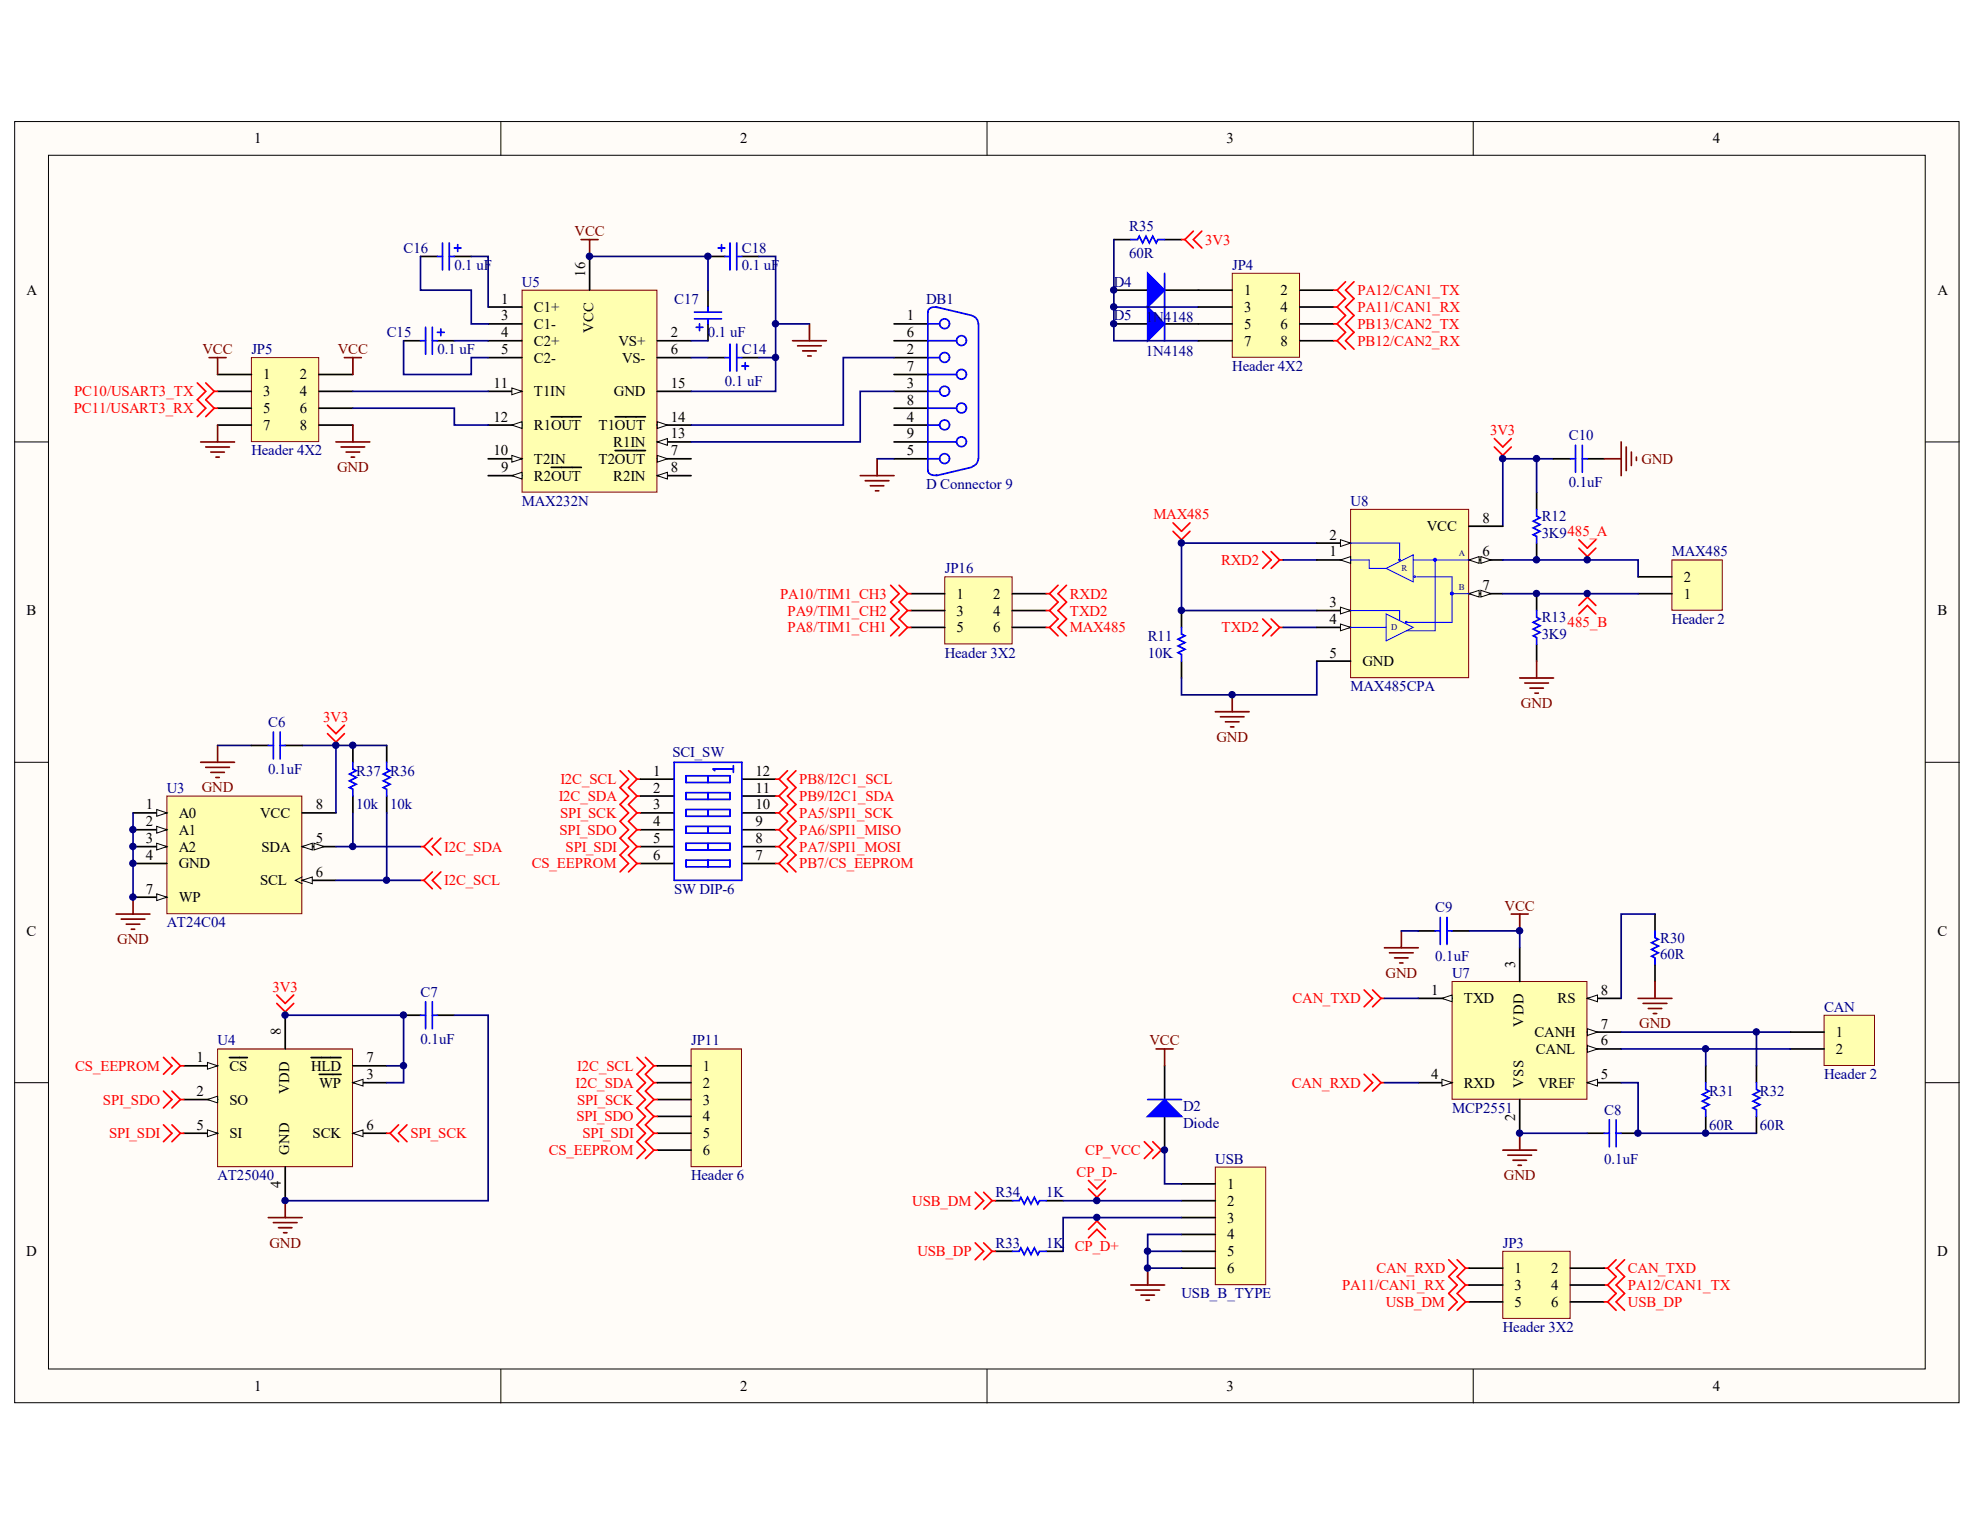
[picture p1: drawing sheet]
<svg xmlns="http://www.w3.org/2000/svg" width="279mm" height="216mm" viewBox="0 0 279 216" stroke-linecap="round" stroke-linejoin="round" font-family="sans-serif">
<defs><g id="words">
<g font-size="2.1">
<text x="35.8" y="20.2">1</text>
<text x="104.4" y="20.2">2</text>
<text x="173" y="20.2">3</text>
<text x="241.6" y="20.2">4</text>
<text x="3.7" y="41.6">A</text>
<text x="82.5" y="39" transform="rotate(-90 82.5 39)">16</text>
<text x="175.5" y="41.6">1</text>
<text x="180.7" y="41.6">2</text>
<text x="273.3" y="41.6">A</text>
<text x="70.7" y="42.8">1</text>
<text x="70.7" y="45.2">3</text>
<text x="70.7" y="47.6">4</text>
<text x="75.3" y="44">C1+</text>
<text x="75.3" y="46.4">C1-</text>
<text x="83.7" y="47" transform="rotate(-90 83.7 47)">VCC</text>
<text x="94.6" y="47.6">2</text>
<text x="127.9" y="45.2">1</text>
<text x="127.9" y="47.6">6</text>
<text x="175.5" y="44">3</text>
<text x="175.5" y="46.4">5</text>
<text x="180.7" y="44">4</text>
<text x="180.7" y="46.4">6</text>
<text x="37.1" y="53.5">1</text>
<text x="42.3" y="53.5">2</text>
<text x="70.7" y="50">5</text>
<text x="75.3" y="48.8">C2+</text>
<text x="75.3" y="51.2">C2-</text>
<text x="87.3" y="48.8">VS+</text>
<text x="87.8" y="51.2">VS-</text>
<text x="94.6" y="50">6</text>
<text x="127.9" y="50">2</text>
<text x="127.9" y="52.4">7</text>
<text x="175.5" y="48.8">7</text>
<text x="180.7" y="48.8">8</text>
<text x="37.1" y="55.9">3</text>
<text x="37.1" y="58.3">5</text>
<text x="42.3" y="55.9">4</text>
<text x="42.3" y="58.3">6</text>
<text x="69.6" y="54.7">11</text>
<text x="69.6" y="59.5">12</text>
<text x="75.3" y="55.9">T1IN</text>
<text x="86.6" y="55.9">GND</text>
<text x="94.6" y="59.5">14</text>
<text x="94.6" y="54.7">15</text>
<text x="127.9" y="54.7">3</text>
<text x="127.9" y="59.5">4</text>
<text x="127.9" y="57.1">8</text>
<text x="37.1" y="60.7">7</text>
<text x="42.3" y="60.7">8</text>
<text x="69.6" y="64.3">10</text>
<text x="75.3" y="65.4">T2IN</text>
<text x="75.3" y="60.7">R1OUT</text>
<text x="84.4" y="65.4">T2OUT</text>
<text x="84.4" y="60.7">T1OUT</text>
<text x="86.5" y="63.1">R1IN</text>
<text x="94.6" y="64.3">7</text>
<text x="94.6" y="61.9">13</text>
<text x="127.9" y="64.3">5</text>
<text x="127.9" y="61.9">9</text>
<text x="70.7" y="66.6">9</text>
<text x="75.3" y="67.8">R2OUT</text>
<text x="86.5" y="67.8">R2IN</text>
<text x="94.6" y="66.6">8</text>
<text x="187.6" y="76.1">2</text>
<text x="201.3" y="75">VCC</text>
<text x="209.1" y="73.8">8</text>
<text x="187.6" y="78.5">1</text>
<text x="209.1" y="78.5">6</text>
<text x="209.1" y="83.3">7</text>
<text x="237.5" y="82.1">2</text>
<text x="3.8" y="86.8">B</text>
<text x="135" y="84.5">1</text>
<text x="135" y="86.9">3</text>
<text x="135" y="89.2">5</text>
<text x="140.1" y="84.5">2</text>
<text x="140.1" y="86.9">4</text>
<text x="140.1" y="89.2">6</text>
<text x="187.6" y="85.7">3</text>
<text x="187.6" y="88">4</text>
<text x="237.5" y="84.5">1</text>
<text x="273.3" y="86.8">B</text>
<text x="187.6" y="92.8">5</text>
<text x="192.2" y="94">GND</text>
<text x="92.2" y="109.5">1</text>
<text x="92.2" y="111.8">2</text>
<text x="106.6" y="109.5">12</text>
<text x="106.6" y="111.8">11</text>
<text x="20.6" y="114.2">1</text>
<text x="20.6" y="116.6">2</text>
<text x="20.6" y="119">3</text>
<text x="25.2" y="115.4">A0</text>
<text x="25.2" y="117.8">A1</text>
<text x="36.7" y="115.4">VCC</text>
<text x="44.5" y="119">5</text>
<text x="44.5" y="114.2">8</text>
<text x="92.2" y="114.2">3</text>
<text x="92.2" y="116.6">4</text>
<text x="92.2" y="119">5</text>
<text x="106.6" y="114.2">10</text>
<text x="106.6" y="116.6">9</text>
<text x="106.6" y="119">8</text>
<text x="20.6" y="121.4">4</text>
<text x="25.2" y="120.2">A2</text>
<text x="25.2" y="122.5">GND</text>
<text x="36.7" y="124.9">SCL</text>
<text x="36.9" y="120.2">SDA</text>
<text x="44.5" y="123.7">6</text>
<text x="92.2" y="121.4">6</text>
<text x="106.6" y="121.4">7</text>
<text x="20.6" y="126.1">7</text>
<text x="25.2" y="127.3">WP</text>
<text x="3.8" y="132">C</text>
<text x="213.8" y="136.6" transform="rotate(-90 213.8 136.6)">3</text>
<text x="273.3" y="132">C</text>
<text x="201.9" y="140.4">1</text>
<text x="206.5" y="141.6">TXD</text>
<text x="219.7" y="141.6">RS</text>
<text x="225.8" y="140.4">8</text>
<text x="27.7" y="149.9">1</text>
<text x="39.6" y="146.1" transform="rotate(-90 39.6 146.1)">8</text>
<text x="51.7" y="149.9">7</text>
<text x="215" y="144.9" transform="rotate(-90 215 144.9)">VDD</text>
<text x="216.5" y="146.3">CANH</text>
<text x="216.7" y="148.7">CANL</text>
<text x="225.8" y="147.5">6</text>
<text x="225.8" y="145.2">7</text>
<text x="259" y="146.3">1</text>
<text x="259" y="148.7">2</text>
<text x="27.7" y="154.7">2</text>
<text x="32.4" y="151.1">CS</text>
<text x="32.4" y="155.9">SO</text>
<text x="40.8" y="154.4" transform="rotate(-90 40.8 154.4)">VDD</text>
<text x="43.9" y="151.1">HLD</text>
<text x="45" y="153.5">WP</text>
<text x="51.7" y="152.3">3</text>
<text x="99.2" y="151.1">1</text>
<text x="99.2" y="153.5">2</text>
<text x="99.2" y="155.9">3</text>
<text x="201.9" y="152.3">4</text>
<text x="206.5" y="153.5">RXD</text>
<text x="215" y="153.5" transform="rotate(-90 215 153.5)">VSS</text>
<text x="217" y="153.5">VREF</text>
<text x="225.8" y="152.3">5</text>
<text x="27.7" y="159.4">5</text>
<text x="32.4" y="160.6">SI</text>
<text x="44.1" y="160.6">SCK</text>
<text x="51.7" y="159.4">6</text>
<text x="99.2" y="158.2">4</text>
<text x="99.2" y="160.6">5</text>
<text x="213.8" y="158.2" transform="rotate(-90 213.8 158.2)">2</text>
<text x="39.6" y="167.7" transform="rotate(-90 39.6 167.7)">4</text>
<text x="40.8" y="163" transform="rotate(-90 40.8 163)">GND</text>
<text x="99.2" y="163">6</text>
<text x="173.1" y="167.8">1</text>
<text x="173.1" y="170.1">2</text>
<text x="173.1" y="172.5">3</text>
<text x="3.7" y="177.2">D</text>
<text x="173.1" y="174.9">4</text>
<text x="173.1" y="177.3">5</text>
<text x="173.1" y="179.7">6</text>
<text x="213.7" y="179.7">1</text>
<text x="218.8" y="179.7">2</text>
<text x="273.3" y="177.2">D</text>
<text x="213.7" y="182">3</text>
<text x="213.7" y="184.4">5</text>
<text x="218.8" y="182">4</text>
<text x="218.8" y="184.4">6</text>
<text x="35.8" y="196.3">1</text>
<text x="104.4" y="196.3">2</text>
<text x="173" y="196.3">3</text>
<text x="241.6" y="196.3">4</text>
</g>
<g font-size="2.1" fill="#000080">
<text x="56.9" y="35.7">C16</text>
<text x="104.7" y="35.7">C18</text>
<text x="159.3" y="32.6">R35</text>
<text x="64.1" y="38.1">0.1 uF</text>
<text x="73.6" y="40.5">U5</text>
<text x="104.7" y="38.1">0.1 uF</text>
<text x="157.1" y="40.5">D4</text>
<text x="159.3" y="36.4">60R</text>
<text x="173.8" y="38.1">JP4</text>
<text x="54.6" y="47.6">C15</text>
<text x="95.1" y="42.8">C17</text>
<text x="99.9" y="47.6">0.1 uF</text>
<text x="130.7" y="42.8">DB1</text>
<text x="157.1" y="45.2">D5</text>
<text x="161.7" y="45.5">1N4148</text>
<text x="35.5" y="50">JP5</text>
<text x="61.7" y="50">0.1 uF</text>
<text x="104.7" y="50">C14</text>
<text x="161.7" y="50.2">1N4148</text>
<text x="173.8" y="52.4">Header 4X2</text>
<text x="102.3" y="54.5">0.1 uF</text>
<text x="35.5" y="64.3">Header 4X2</text>
<text x="221.3" y="62.1">C10</text>
<text x="73.6" y="71.4">MAX232N</text>
<text x="130.7" y="69">D Connector 9</text>
<text x="190.5" y="71.4">U8</text>
<text x="221.3" y="68.8">0.1uF</text>
<text x="217.5" y="75.9">3K9485_A</text>
<text x="217.5" y="73.5">R12</text>
<text x="133.3" y="80.9">JP16</text>
<text x="235.9" y="78.5">MAX485</text>
<text x="217.5" y="87.8">R13</text>
<text x="235.9" y="88">Header 2</text>
<text x="133.3" y="92.8">Header 3X2</text>
<text x="161.9" y="92.8">10K</text>
<text x="161.9" y="90.4">R11</text>
<text x="217.5" y="90.2">3K9</text>
<text x="190.5" y="97.6">MAX485CPA</text>
<text x="37.9" y="102.6">C6</text>
<text x="94.9" y="106.8">SCI_SW</text>
<text x="23.5" y="111.8">U3</text>
<text x="37.9" y="109.2">0.1uF</text>
<text x="50.3" y="109.5">R37 R36</text>
<text x="50.3" y="114.2">10k</text>
<text x="55" y="114.2">10k</text>
<text x="23.5" y="130.9">AT24C04</text>
<text x="95.1" y="126.1">SW DIP-6</text>
<text x="202.5" y="128.7">C9</text>
<text x="202.5" y="135.6">0.1uF</text>
<text x="234.2" y="135.4">60R</text>
<text x="234.2" y="133">R30</text>
<text x="59.3" y="140.6">C7</text>
<text x="204.9" y="138">U7</text>
<text x="257.3" y="142.8">CAN</text>
<text x="30.7" y="147.5">U4</text>
<text x="59.3" y="147.3">0.1uF</text>
<text x="97.5" y="147.5">JP11</text>
<text x="241.1" y="154.7">R31</text>
<text x="248.3" y="154.7">R32</text>
<text x="257.3" y="152.3">Header 2</text>
<text x="166.9" y="156.8">D2</text>
<text x="166.9" y="159.2">Diode</text>
<text x="204.9" y="157">MCP2551</text>
<text x="226.3" y="157.3">C8</text>
<text x="241.1" y="159.4">60R</text>
<text x="248.3" y="159.4">60R</text>
<text x="30.7" y="166.6">AT25040</text>
<text x="97.5" y="166.6">Header 6</text>
<text x="171.5" y="164.2">USB</text>
<text x="226.3" y="164.2">0.1uF</text>
<text x="140.4" y="168.9">R34</text>
<text x="147.6" y="168.9">1K</text>
<text x="140.4" y="176.1">R33</text>
<text x="147.6" y="176.1">1K</text>
<text x="212" y="176.1">JP3</text>
<text x="166.7" y="183.2">USB_B_TYPE</text>
<text x="212" y="188">Header 3X2</text>
</g>
<g font-size="2.1" fill="#800000">
<text x="81.1" y="33.3">VCC</text>
<text x="28.6" y="50">VCC</text>
<text x="47.7" y="50">VCC</text>
<text x="231.6" y="65.4">GND</text>
<text x="47.6" y="66.6">GND</text>
<text x="214.6" y="99.9">GND</text>
<text x="171.6" y="104.7">GND</text>
<text x="28.5" y="111.8">GND</text>
<text x="212.3" y="128.5">VCC</text>
<text x="16.5" y="133.2">GND</text>
<text x="195.5" y="138">GND</text>
<text x="162.2" y="147.5">VCC</text>
<text x="231.3" y="145.1">GND</text>
<text x="212.2" y="166.5">GND</text>
<text x="38" y="176.1">GND</text>
</g>
<g font-size="2.1" fill="#f00">
<text x="170" y="34.5">3V3</text>
<text x="191.5" y="41.6">PA12/CAN1_TX</text>
<text x="191.5" y="44">PA11/CAN1_RX</text>
<text x="191.5" y="46.4">PB13/CAN2_TX</text>
<text x="191.5" y="48.8">PB12/CAN2_RX</text>
<text x="10.4" y="58.3">PC11/USART3_RX</text>
<text x="10.5" y="55.9">PC10/USART3_TX</text>
<text x="210.2" y="61.4">3V3</text>
<text x="162.7" y="73.3">MAX485</text>
<text x="172.3" y="79.7">RXD2</text>
<text x="110.1" y="84.5">PA10/TIM1_CH3</text>
<text x="111.1" y="86.9">PA9/TIM1_CH2</text>
<text x="111.1" y="89.2">PA8/TIM1_CH1</text>
<text x="150.9" y="86.9">TXD2</text>
<text x="150.9" y="84.5">RXD2</text>
<text x="150.9" y="89.2">MAX485</text>
<text x="172.3" y="89.2">TXD2</text>
<text x="221.1" y="88.5">485_B</text>
<text x="45.6" y="101.8">3V3</text>
<text x="78.8" y="113">I2C_SDA</text>
<text x="79.1" y="110.6">I2C_SCL</text>
<text x="112.8" y="110.6">PB8/I2C1_SCL</text>
<text x="112.8" y="113">PB9/I2C1_SDA</text>
<text x="78.9" y="117.8">SPI_SDO</text>
<text x="79" y="115.4">SPI_SCK</text>
<text x="112.8" y="115.4">PA5/SPI1_SCK</text>
<text x="112.8" y="117.8">PA6/SPI1_MISO</text>
<text x="62.7" y="124.9">I2C_SCL</text>
<text x="62.7" y="120.2">I2C_SDA</text>
<text x="75" y="122.5">CS_EEPROM</text>
<text x="79.8" y="120.2">SPI_SDI</text>
<text x="112.8" y="120.2">PA7/SPI1_MOSI</text>
<text x="112.8" y="122.5">PB7/CS_EEPROM</text>
<text x="38.4" y="139.9">3V3</text>
<text x="182.4" y="141.6">CAN_TXD</text>
<text x="10.6" y="151.1">CS_EEPROM</text>
<text x="14.5" y="155.9">SPI_SDO</text>
<text x="81.2" y="153.5">I2C_SDA</text>
<text x="81.4" y="155.9">SPI_SCK</text>
<text x="81.4" y="151.1">I2C_SCL</text>
<text x="182.3" y="153.5">CAN_RXD</text>
<text x="15.4" y="160.6">SPI_SDI</text>
<text x="57.9" y="160.6">SPI_SCK</text>
<text x="81.3" y="158.2">SPI_SDO</text>
<text x="82.2" y="160.6">SPI_SDI</text>
<text x="77.4" y="163">CS_EEPROM</text>
<text x="151.9" y="166.1">CP_D-</text>
<text x="153.1" y="163">CP_VCC</text>
<text x="128.7" y="170.1">USB_DM</text>
<text x="129.4" y="177.3">USB_DP</text>
<text x="151.6" y="176.5">CP_D+</text>
<text x="194.2" y="179.7">CAN_RXD</text>
<text x="229.7" y="179.7">CAN_TXD</text>
<text x="189.3" y="182">PA11/CAN1_RX</text>
<text x="195.5" y="184.4">USB_DM</text>
<text x="229.7" y="182">PA12/CAN1_TX</text>
<text x="229.7" y="184.4">USB_DP</text>
</g>
<g font-size="1.2" fill="#000080">
<text x="197.7" y="80.6">R</text>
<text x="205.8" y="78.5">A</text>
<text x="205.8" y="83.2">B</text>
<text x="196.3" y="88.9">D</text>
</g>
</g></defs>
<g fill="#fffcf8" stroke="#000" stroke-width=".14">
<path d="M2.1 17.2h274.3v180.7h-274.3z"/>
<path d="M6.8 21.9h264.8v171.3h-264.8z"/>
</g>
<path d="M70.7 17.2v4.7M139.2 17.2v4.7M207.8 17.2v4.7M2.1 62.4h4.7M271.7 62.4h4.7M2.1 107.6h4.7M271.7 107.6h4.7M2.1 152.8h4.7M271.7 152.8h4.7M70.7 193.2v4.8M139.2 193.2v4.8M207.8 193.2v4.8" fill="none" stroke="#000" stroke-width=".14"/>
<g fill="none" stroke="#00f" stroke-width=".24">
<path d="M130.9 50.5h1.7M130.9 45.7h1.7M130.9 55.2h1.7M130.9 48.1h4.1M130.9 60h1.7M130.9 52.8h4.1M130.9 57.6h4.1M130.9 44v22.4M132.1 43.3l5 1.2M132.2 43.4a.88 .88 0 0 0-1.3 .7M137.2 44.6a1.17 1.17 0 0 1 .8 1.1M138.1 45.7v19"/>
<path d="M130.9 64.7h1.7M130.9 62.4h4.1M130.9 66.3a.94 .94 0 0 0 1.3 .7M137.1 65.9l-5 1.2M138 64.7a1.17 1.17 0 0 1-.8 1.1"/>
<circle cx="133.3" cy="45.7" r=".69"/>
<circle cx="133.3" cy="60" r=".69"/>
<circle cx="133.3" cy="50.4" r=".69"/>
<circle cx="133.3" cy="55.2" r=".69"/>
<circle cx="135.6" cy="52.8" r=".69"/>
<circle cx="135.6" cy="48.1" r=".69"/>
<circle cx="135.6" cy="57.6" r=".69"/>
<circle cx="133.3" cy="64.7" r=".69"/>
<circle cx="135.6" cy="62.3" r=".69"/>
</g>
<path d="M126.1 45.7h4.8M126.1 50.5h4.8M126.1 55.2h4.8M126.1 60h4.8M126.1 48.1h4.8M126.1 52.8h4.8M126.1 57.6h4.8M126.1 64.7h4.8M126.1 62.4h4.8" fill="none" stroke="#000" stroke-width=".24"/>
<path d="M73.6 40.9h19.1v28.6h-19.1z" fill="#ffffb0" stroke="#800000" stroke-width=".14"/>
<path d="M68.9 43.3h4.7M68.9 48.1h4.7M68.9 45.7h4.7M68.9 50.5h4.7M92.7 48.1h4.8M92.7 50.5h4.8M92.7 64.7h4.8" fill="none" stroke="#000" stroke-width=".24"/>
<path d="M92.7 64.3l1.5 .4-1.5 .5z" fill="#fffcf8" stroke="#000" stroke-width=".14"/>
<path d="M86.8 63.6h4.3M92.7 67.1h4.8" fill="none" stroke="#000" stroke-width=".24"/>
<path d="M92.7 67.1l1.5-.5v1z" fill="#fffcf8" stroke="#000" stroke-width=".14"/>
<path d="M68.9 67.1h4.7" fill="none" stroke="#000" stroke-width=".24"/>
<path d="M72.2 67.1l1.4-.5v1z" fill="#fffcf8" stroke="#000" stroke-width=".14"/>
<path d="M68.9 64.7h4.7M77.8 66h4.2" fill="none" stroke="#000" stroke-width=".24"/>
<path d="M72.2 64.3l1.4 .4-1.4 .5z" fill="#fffcf8" stroke="#000" stroke-width=".14"/>
<path d="M68.9 55.2h4.7" fill="none" stroke="#000" stroke-width=".24"/>
<path d="M72.2 54.7l1.4 .5-1.4 .5z" fill="#fffcf8" stroke="#000" stroke-width=".14"/>
<path d="M68.9 60h4.7" fill="none" stroke="#000" stroke-width=".24"/>
<path d="M72.2 60l1.4-.5v1z" fill="#fffcf8" stroke="#000" stroke-width=".14"/>
<path d="M77.8 58.8h4.2M92.7 62.4h4.8" fill="none" stroke="#000" stroke-width=".24"/>
<path d="M92.7 62.4l1.5-.5v.9z" fill="#fffcf8" stroke="#000" stroke-width=".14"/>
<path d="M92.7 60h4.8" fill="none" stroke="#000" stroke-width=".24"/>
<path d="M92.7 59.5l1.5 .5-1.5 .5z" fill="#fffcf8" stroke="#000" stroke-width=".14"/>
<g fill="none" stroke="#000" stroke-width=".24">
<path d="M59.3 36.2h2.4M64.1 36.2h2.4M83.2 36.2v4.7M99.9 36.2h2.4M104.7 36.2h2.3M56.9 48.1h2.4M61.7 48.1h2.4M86.8 58.8h4.3M92.7 55.2h4.8M99.9 40.9v2.4M99.9 45.7v2.4M99.9 50.5h2.4"/>
<path d="M104.7 50.5h2.3"/>
</g>
<g fill="none" stroke="#00f" stroke-width=".24">
<path d="M61.7 36.2h.7M62.4 34.3v3.8M63.4 36.2h.7M63.4 34.3v3.8M64.1 35h1M64.6 34.5v1M101.3 35h1M101.8 34.5v1M102.3 36.2h.7M103 34.3v3.8M103.9 36.2h.8M103.9 34.3v3.8"/>
<path d="M59.3 48.1h.7M60 46.2v3.8M61 46.2v3.8M61 48.1h.7M61.7 46.9h1M62.2 46.4v1M98 45h3.8M98 44h3.8M98.2 46.2h1M98.7 45.7v1M99.9 43.3v.7M99.9 45v.7"/>
<path d="M102.3 50.5h.7M103 48.6v3.8M103.9 48.6v3.8M103.9 50.5h.8M104.7 51.7h.9M105.1 51.2v.9"/>
</g>
<g fill="none" stroke="#000080" stroke-width=".24">
<path d="M59.3 36.2v4.7h7.2v4.8h2.4M66.5 36.2h2.4v7.1M83.2 36.2h16.7v4.7M107 36.2h2.4v14.3M56.9 48.1v4.7h9.6v-2.3h2.4M64.1 48.1h4.8M97.5 48.1h2.4M97.5 50.5h2.4M107 50.5h2.4v4.7h-11.9M109.4 45.7h4.8M126.1 50.5h-7.1v9.5h-21.5M126.1 55.2h-4.7v7.2h-23.9"/>
<path d="M123.7 64.7h2.4"/>
</g>
<path d="M111.8 48.1h4.8M112.5 48.8h3.4M113.2 49.5h1.9M114 50.2h.4M114.2 45.7v2.4M121.4 67.1h4.7M122.1 67.8h3.3M122.8 68.5h1.9M123.5 69.3h.5M123.7 64.7v2.4" fill="none" stroke="#800000" stroke-width=".24"/>
<path d="M35.5 50.5h9.5v11.8h-9.5z" fill="#ffffb0" stroke="#800000" stroke-width=".14"/>
<path d="M30.7 52.8h4.8M30.7 55.2h4.8M30.7 57.6h4.8M30.7 60h4.8M45 52.8h4.8M45 55.2h4.8M45 57.6h4.8M45 60h4.8" fill="none" stroke="#000" stroke-width=".24"/>
<path d="M82 33.8h2.4M83.2 33.8v2.4M29.5 50.5h2.4M30.7 50.5v2.3M30.7 60v2.4M28.3 62.4h4.8M29 63.1h3.4M29.7 63.8h2M30.5 64.5h.4" fill="none" stroke="#800000" stroke-width=".24"/>
<path d="M23.5 112.3h19.1v16.6h-19.1z" fill="#ffffb0" stroke="#800000" stroke-width=".14"/>
<path d="M18.8 114.7h4.7" fill="none" stroke="#000" stroke-width=".24"/>
<path d="M22.1 114.2l1.4 .5-1.4 .5z" fill="#fffcf8" stroke="#000" stroke-width=".14"/>
<path d="M18.8 117.1h4.7" fill="none" stroke="#000" stroke-width=".24"/>
<path d="M22.1 116.6l1.4 .5-1.4 .5z" fill="#fffcf8" stroke="#000" stroke-width=".14"/>
<path d="M18.8 119.5h4.7" fill="none" stroke="#000" stroke-width=".24"/>
<path d="M22.1 119l1.4 .5-1.4 .4z" fill="#fffcf8" stroke="#000" stroke-width=".14"/>
<path d="M42.6 119.5h4.8M18.8 121.8h4.7" fill="none" stroke="#000" stroke-width=".24"/>
<g fill="#fffcf8" stroke="#000" stroke-width=".14">
<path d="M42.6 119.5l1.5-.5v.9z"/>
<path d="M44.3 119l1.4 .5-1.4 .4z"/>
</g>
<path d="M42.6 124.2h4.8" fill="none" stroke="#000" stroke-width=".24"/>
<path d="M42.6 123.7l-.9 .5 .9 .5" fill="none" stroke="#000" stroke-width=".14"/>
<path d="M42.6 124.2l1.5-.5v1z" fill="#fffcf8" stroke="#000" stroke-width=".14"/>
<path d="M18.8 126.6h4.7" fill="none" stroke="#000" stroke-width=".24"/>
<path d="M22.1 126.1l1.4 .5-1.4 .5z" fill="#fffcf8" stroke="#000" stroke-width=".14"/>
<path d="M42.6 114.7h4.8M49.8 105.2v2.4M49.8 112.3v2.4M54.6 105.2v2.4M54.6 112.3v2.4M56.9 143.3h2.4M61.7 143.3h2.4" fill="none" stroke="#000" stroke-width=".24"/>
<path d="M18.8 114.7v11.9M30.7 105.2h4.8M42.6 105.2h4.8M49.8 114.7v4.8h-2.4M49.8 119.5h9.5M54.6 105.2h-7.2v9.5M54.6 114.7v9.5h-7.2M54.6 124.2h4.7" fill="none" stroke="#000080" stroke-width=".24"/>
<path d="M49.8 107.6v.9l.5 .3-1 .4 1 .5-1 .5 1 .5-1 .4 .5 .3v.9M54.6 107.6v.9l.4 .3-.9 .4 .9 .5-.9 .5 .9 .5-.9 .4 .5 .3v.9M59.3 143.3h.7M60 141.4v3.8M61 141.4v3.8M61 143.3h.7" fill="none" stroke="#00f" stroke-width=".24"/>
<g fill="none" stroke="#f00" stroke-width=".24">
<path d="M46.2 102.3l1.2 1.2 1.2-1.2M46.2 103.5l1.2 1.2M47.4 104.7v.5M48.6 103.5l-1.2 1.2M59.3 119.5h.5M59.8 119.5l1.2 1.2M61 118.3l-1.2 1.2M62.2 118.3l-1.2 1.2 1.2 1.2M87.5 108.8l1.2 1.1-1.2 1.2 1.2 1.2-1.2 1.2M88.7 108.8l1.2 1.1M89.9 109.9l-1.2 1.2 1.2 1.2M89.9 109.9h.4"/>
<path d="M89.9 112.3l-1.2 1.2M89.9 112.3h.4M59.3 124.2h.5M59.8 124.2l1.2 1.2M61 123l-1.2 1.2M62.2 123l-1.2 1.2 1.2 1.2M89.9 149.2l1.2 1.2-1.2 1.2 1.2 1.2-1.2 1.2M91.1 149.2l1.1 1.2M92.2 152.8l-1.1 1.2M92.2 150.4l-1.1 1.2 1.1 1.2M92.2 152.8h.5M92.2 150.4h.5"/>
</g>
<path d="M28.3 107.6h4.8M29 108.3h3.4M29.7 109h2M30.5 109.7h.4M30.7 105.2v2.4M16.4 129h4.8M17.1 129.7h3.3M17.8 130.4h1.9M18.5 131.1h.5M18.8 126.6v2.4" fill="none" stroke="#800000" stroke-width=".24"/>
<path d="M30.7 148h19v16.6h-19z" fill="#ffffb0" stroke="#800000" stroke-width=".14"/>
<path d="M25.9 150.4h4.8" fill="none" stroke="#000" stroke-width=".24"/>
<path d="M29.3 149.9l1.4 .5-1.4 .5z" fill="#fffcf8" stroke="#000" stroke-width=".14"/>
<path d="M25.9 155.2h4.8M32.4 149.2h2.5" fill="none" stroke="#000" stroke-width=".24"/>
<path d="M29.3 155.2l1.4-.5v.9z" fill="#fffcf8" stroke="#000" stroke-width=".14"/>
<path d="M49.8 152.8h4.8" fill="none" stroke="#000" stroke-width=".24"/>
<path d="M49.8 152.8l1.4-.5v1z" fill="#fffcf8" stroke="#000" stroke-width=".14"/>
<path d="M25.9 159.9h4.8M45 151.6h3.1M40.2 164.7v4.7" fill="none" stroke="#000" stroke-width=".24"/>
<path d="M29.3 159.4l1.4 .5-1.4 .5z" fill="#fffcf8" stroke="#000" stroke-width=".14"/>
<path d="M49.8 159.9h4.8" fill="none" stroke="#000" stroke-width=".24"/>
<path d="M49.8 159.9l1.4-.5v1z" fill="#fffcf8" stroke="#000" stroke-width=".14"/>
<path d="M35.5 105.2h2.4M40.2 105.2h2.4M40.2 143.3v4.7M43.9 149.2h4.2M49.8 150.4h4.8" fill="none" stroke="#000" stroke-width=".24"/>
<path d="M40.2 143.3h16.7v9.5h-2.3M54.6 150.4h2.3M64.1 143.3h4.8v26.1h-28.7" fill="none" stroke="#000080" stroke-width=".24"/>
<g fill="none" stroke="#f00" stroke-width=".24">
<path d="M23.1 149.2l1.2 1.2-1.2 1.2M23.1 158.7l1.2 1.2-1.2 1.2M23.1 154l1.2 1.2-1.2 1.1M24.3 149.2l1.1 1.2M24.3 158.7l1.1 1.2M24.3 154l1.1 1.2M25.4 150.4l-1.1 1.2M25.4 150.4h.5M25.4 159.9h.5M25.4 159.9l-1.1 1.2M25.4 155.2l-1.1 1.1M25.4 155.2h.5"/>
<path d="M39 140.4l1.2 1.2 1.2-1.2M39 141.6l1.2 1.2M40.2 142.8v.5M41.4 141.6l-1.2 1.2M54.6 159.9h.4M55 159.9l1.2 1.2M56.2 158.7l-1.2 1.2M57.4 158.7l-1.2 1.2 1.2 1.2"/>
</g>
<path d="M37.9 105.2h.7M38.6 103.3v3.8M39.5 103.3v3.8M39.5 105.2h.7" fill="none" stroke="#00f" stroke-width=".24"/>
<path d="M37.9 171.8h4.7M38.6 172.5h3.3M39.3 173.2h1.9M40 174h.5M40.2 169.4v2.4" fill="none" stroke="#800000" stroke-width=".24"/>
<path d="M97.5 148h7.1v16.6h-7.1z" fill="#ffffb0" stroke="#800000" stroke-width=".14"/>
<g fill="none" stroke="#000" stroke-width=".24">
<path d="M90.3 109.9h4.8M90.3 112.3h4.8M90.3 114.7h4.8M90.3 117.1h4.8M90.3 119.5h4.8M104.7 109.9h4.7M104.7 112.3h4.7M104.7 114.7h4.7M104.7 117.1h4.7M104.7 119.5h4.7M90.3 121.8h4.8M104.7 121.8h4.7"/>
<path d="M92.7 150.4h4.8M92.7 152.8h4.8M92.7 155.2h4.8M92.7 157.5h4.8M92.7 159.9h4.8M92.7 162.3h4.8"/>
</g>
<g fill="none" stroke="#f00" stroke-width=".24">
<path d="M87.5 113.5l1.2 1.2-1.2 1.2 1.2 1.2-1.2 1.2 1.2 1.2-1.2 1.2 1.2 1.1-1.2 1.2M88.7 113.5l1.2 1.2M89.9 114.7l-1.2 1.2 1.2 1.2M89.9 114.7h.4M89.9 119.5l-1.2 1.2 1.2 1.1M89.9 117.1l-1.2 1.2 1.2 1.2M89.9 119.5h.4M89.9 117.1h.4M89.9 121.8l-1.2 1.2M89.9 121.8h.4M89.9 154l1.2 1.2-1.2 1.1 1.2 1.2-1.2 1.2 1.2 1.2-1.2 1.2 1.2 1.2-1.2 1.2M91.1 154l1.1 1.2"/>
<path d="M92.2 159.9l-1.1 1.2 1.1 1.2M92.2 157.5l-1.1 1.2 1.1 1.2M92.2 159.9h.5M92.2 155.2l-1.1 1.1 1.1 1.2M92.2 155.2h.5M92.2 157.5h.5M92.2 162.3l-1.1 1.2M92.2 162.3h.5"/>
</g>
<g fill="none" stroke="#00f" stroke-width=".24">
<path d="M95.1 107.6h9.6v16.6h-9.6zM96.8 109.5h6.2v.9h-6.2zM96.8 111.9h6.2v.9h-6.2zM96.8 114.2h6.2v1h-6.2zM96.8 116.6h6.2v1h-6.2zM96.8 119h6.2v.9h-6.2zM99.9 109.5v.9M99.9 111.9v.9M99.9 114.2v1M99.9 116.6v1M99.9 119v.9M103.5 108.5h-2.9l.2 .3"/>
<path d="M103.5 108v1M96.8 121.4h6.2v.9h-6.2zM99.9 121.4v.9"/>
</g>
<path d="M204.9 138.5h19v16.6h-19z" fill="#ffffb0" stroke="#800000" stroke-width=".14"/>
<path d="M200.1 140.9h4.8" fill="none" stroke="#000" stroke-width=".24"/>
<path d="M203.4 140.9l1.5-.5v1z" fill="#fffcf8" stroke="#000" stroke-width=".14"/>
<path d="M214.4 133.7v4.8M200.1 152.8h4.8M214.4 155.2v4.7" fill="none" stroke="#000" stroke-width=".24"/>
<path d="M203.4 152.3l1.5 .5-1.5 .5z" fill="#fffcf8" stroke="#000" stroke-width=".14"/>
<path d="M223.9 152.8h4.8" fill="none" stroke="#000" stroke-width=".24"/>
<path d="M223.9 152.8l1.5-.5v1z" fill="#fffcf8" stroke="#000" stroke-width=".14"/>
<path d="M223.9 148h4.8" fill="none" stroke="#000" stroke-width=".24"/>
<path d="M223.9 147.5l1.5 .5-1.5 .5z" fill="#fffcf8" stroke="#000" stroke-width=".14"/>
<path d="M223.9 145.6h4.8" fill="none" stroke="#000" stroke-width=".24"/>
<path d="M223.9 145.2l1.5 .4-1.5 .5z" fill="#fffcf8" stroke="#000" stroke-width=".14"/>
<path d="M223.9 140.9h4.8" fill="none" stroke="#000" stroke-width=".24"/>
<path d="M223.9 140.9l1.5-.5v1z" fill="#fffcf8" stroke="#000" stroke-width=".14"/>
<path d="M223.9 159.9h2.4M228.7 159.9h2.4M240.6 150.4v2.4M240.6 157.5v2.4M247.8 150.4v2.4M247.8 157.5v2.4" fill="none" stroke="#000" stroke-width=".24"/>
<path d="M226.3 159.9h.7M227 158v3.8M228 158v3.8M228 159.9h.7M240.6 152.8v.9l.5 .3-.9 .4 .9 .5-.9 .5 .9 .5-.9 .4 .4 .3v.9M247.8 152.8v.9l.5 .3-1 .4 1 .5-1 .5 1 .5-1 .4 .5 .3v.9" fill="none" stroke="#00f" stroke-width=".24"/>
<path d="M228.7 148h11.9v2.4M228.7 145.6h23.9M247.8 145.6v4.8" fill="none" stroke="#000080" stroke-width=".24"/>
<path d="M257.3 143.3h7.1v7.1h-7.1z" fill="#ffffb0" stroke="#800000" stroke-width=".14"/>
<path d="M200.1 131.4h2.4M204.9 131.4h2.3M233.5 129v2.4M233.5 136.1v2.4M252.6 145.6h4.7M252.6 148h4.7" fill="none" stroke="#000" stroke-width=".24"/>
<path d="M197.7 131.4h2.4M233.5 129h-4.8v11.9M195.3 140.9h4.8M195.3 152.8h4.8M214.4 159.9h9.5M228.7 152.8h2.4v7.1h16.7M240.6 148h12" fill="none" stroke="#000080" stroke-width=".24"/>
<path d="M202.5 131.4h.7M203.2 129.5v3.8M204.1 129.5v3.8M204.1 131.4h.8M233.5 131.4v.9l.5 .3-1 .4 1 .5-1 .5 1 .5-1 .4 .5 .3v.9" fill="none" stroke="#00f" stroke-width=".24"/>
<g fill="none" stroke="#f00" stroke-width=".24">
<path d="M27.8 54l1.2 1.2-1.2 1.2 1.2 1.2-1.2 1.2M29 54l1.2 1.2M30.2 55.2l-1.2 1.2 1.2 1.2M30.2 55.2h.5M30.2 57.6l-1.2 1.2M30.2 57.6h.5M109.4 109.9h.5M109.4 112.3h.5M109.4 114.7h.5M109.4 117.1h.5M109.4 119.5h.5M109.9 109.9l1.2 1.2-1.2 1.2"/>
<path d="M109.9 112.3l1.2 1.2-1.2 1.2M109.9 114.7l1.2 1.2-1.2 1.2M109.9 117.1l1.2 1.2-1.2 1.2M109.9 119.5l1.2 1.2-1.2 1.1M111.1 108.8l-1.2 1.1M112.3 108.8l-1.2 1.1 1.2 1.2-1.2 1.2 1.2 1.2-1.2 1.2 1.2 1.2-1.2 1.2 1.2 1.2-1.2 1.2 1.2 1.2-1.2 1.1 1.2 1.2M109.4 121.8h.5M109.9 121.8l1.2 1.2M192.4 139.7l1.2 1.2-1.2 1.2M193.6 139.7l1.2 1.2M192.4 151.6l1.2 1.2-1.2 1.2M193.6 151.6l1.2 1.2"/>
<path d="M194.8 140.9l-1.2 1.2M194.8 140.9h.5M194.8 152.8l-1.2 1.2M194.8 152.8h.5M204.4 177.8l1.2 1.2-1.2 1.1 1.2 1.2-1.2 1.2M205.6 177.8l1.2 1.2M206.8 179h.4M206.8 179l-1.2 1.1 1.2 1.2M226.3 179h.5M226.8 179l1.2 1.1-1.2 1.2M228 177.8l-1.2 1.2M229.2 177.8l-1.2 1.2 1.2 1.1-1.2 1.2 1.2 1.2"/>
<path d="M206.8 181.3l-1.2 1.2M206.8 181.3h.4M226.3 181.3h.5M226.8 181.3l1.2 1.2"/>
</g>
<path d="M195.3 133.7h4.8M196 134.5h3.4M196.7 135.2h1.9M197.5 135.9h.4M197.7 131.4v2.3M213.2 129h2.4M214.4 129v2.4M214.4 159.9v2.4M212 162.3h4.8M212.7 163h3.4M213.4 163.7h1.9M214.2 164.4h.4" fill="none" stroke="#800000" stroke-width=".24"/>
<path d="M171.5 164.7h7.1v16.6h-7.1z" fill="#ffffb0" stroke="#800000" stroke-width=".14"/>
<g fill="none" stroke="#000" stroke-width=".24">
<path d="M216.8 69.5v2.4M216.8 76.6v2.4M219.2 64.7h2.4M223.9 64.7h2.4M166.7 86.2v2.3M166.7 93.3v2.4M216.8 83.8v2.4M216.8 90.9v2.4M164.3 150.4v4.8M164.3 157.5v4.8M140.4 169.4h2.4M140.4 176.6h2.4"/>
<path d="M147.6 169.4h2.4M147.6 176.6h2.4M166.7 167.1h4.8M166.7 169.4h4.8M166.7 171.8h4.8M166.7 174.2h4.8M166.7 176.6h4.8M166.7 179h4.8"/>
</g>
<g fill="none" stroke="#f00" stroke-width=".24">
<path d="M165.5 73.8l1.2 1.2 1.2-1.2M165.5 75l1.2 1.2M166.7 76.2v.4M167.9 75l-1.2 1.2M178.1 77.8l1.2 1.2-1.2 1.2M179.3 77.8l1.2 1.2M180.5 79l-1.2 1.2M180.5 79h.5M222.7 76.2l1.2 1.2 1.2-1.2M222.7 77.4l1.2 1.1M223.9 78.5v.5M225.1 77.4l-1.2 1.1"/>
<path d="M178.1 87.3l1.2 1.2-1.2 1.2M179.3 87.3l1.2 1.2M180.5 88.5l-1.2 1.2M180.5 88.5h.5M222.7 86.6l1.2-1.2 1.2 1.2M223.9 84.3l-1.2 1.1M223.9 84.3l1.2 1.1M223.9 83.8v.5M137.6 168.2l1.2 1.2-1.2 1.2M137.6 175.4l1.2 1.2-1.2 1.2M138.8 168.2l1.2 1.2M138.8 175.4l1.2 1.2"/>
<path d="M140 169.4l-1.2 1.2M140 169.4h.4M140 176.6l-1.2 1.2M140 176.6h.4M153.6 166.6l1.2 1.2 1.1-1.2M153.6 167.8l1.2 1.2M153.6 174.7l1.2-1.2 1.1 1.2M154.8 169v.4M154.8 171.8v.5M154.8 172.3l-1.2 1.2M154.8 172.3l1.1 1.2M155.9 167.8l-1.1 1.2"/>
<path d="M161.4 161.1l1.2 1.2-1.2 1.2M162.6 161.1l1.2 1.2M163.8 162.3l-1.2 1.2M163.8 162.3h.5"/>
</g>
<g fill="none" stroke="#800000" stroke-width=".24">
<path d="M48.6 50.5h2.4M49.8 50.5v2.3M49.8 60v2.4M47.4 62.4h4.8M48.1 63.1h3.4M48.8 63.8h1.9M49.5 64.5h.5M226.3 64.7h2.4M228.7 62.4v4.7M229.4 63.1v3.3M230.1 63.8v1.9M230.9 64.5v.5"/>
<path d="M173.8 98.1v2.3M214.4 95.7h4.8M215.1 96.4h3.4M215.8 97.1h1.9M216.5 97.8h.5M216.8 93.3v2.4M171.5 100.4h4.7M172.2 101.1h3.3M172.9 101.9h1.9M173.6 102.6h.5M233.5 138.5v2.4M163.1 148h2.4"/>
<path d="M164.3 148v2.4M231.1 140.9h4.8M231.8 141.6h3.4M232.5 142.3h1.9M233.2 143h.5M161.9 179v2.3M159.5 181.3h4.8M160.2 182h3.4M161 182.8h1.9M161.7 183.5h.4"/>
</g>
<g fill="none" stroke="#000080" stroke-width=".24">
<path d="M49.8 57.6h14.3v2.4h4.8M49.8 55.2h19.1M181 79h4.8M185.8 76.6h-19.1v9.6h19.1M219.2 64.7h-7.2v9.6M181 88.5h4.8M185.8 93.3v4.8h-19.1v-2.4M207.2 131.4h7.2v2.3M150 169.4h16.7M161.9 176.6h4.8M164.3 162.3v4.8h2.4M166.7 174.2h-4.8v4.8h4.8"/>
<path d="M166.7 171.8h-16.7v4.8"/>
</g>
<path d="M161.9 157.5l2.4-2.3 2.4 2.3z" fill="#00f" stroke="#00f" stroke-width=".24"/>
<path d="M216.8 71.9v.9l.5 .3-1 .4 1 .5-1 .5 1 .5-1 .4 .5 .3v.9M221.6 64.7h.7M222.3 62.8v3.8M223.2 62.8v3.8M223.2 64.7h.7M166.7 88.5v1l.5 .2-1 .5 1 .5-1 .5 1 .4-1 .5 .5 .2v1M216.8 86.2v.9l.5 .2-1 .5 1 .5-1 .5 1 .4-1 .5 .5 .3v.9M161.9 155.2h4.8M142.8 176.6h1l.2-.5 .5 .9 .5-.9 .4 .9 .5-.9 .5 .9 .2-.4h1M142.8 169.4h1l.2-.4 .5 .9 .5-.9 .4 .9 .5-.9 .5 .9 .2-.5h1" fill="none" stroke="#00f" stroke-width=".24"/>
<path d="M190.5 71.9h16.7v23.7h-16.7z" fill="#ffffb0" stroke="#800000" stroke-width=".14"/>
<path d="M185.8 76.6h4.7" fill="none" stroke="#000" stroke-width=".24"/>
<path d="M189.1 76.2l1.4 .4-1.4 .5z" fill="#fffcf8" stroke="#000" stroke-width=".14"/>
<path d="M185.8 86.2h4.7" fill="none" stroke="#000" stroke-width=".24"/>
<path d="M189.1 85.7l1.4 .5-1.4 .4z" fill="#fffcf8" stroke="#000" stroke-width=".14"/>
<path d="M185.8 88.5h4.7" fill="none" stroke="#000" stroke-width=".24"/>
<path d="M189.1 88.1l1.4 .4-1.4 .5z" fill="#fffcf8" stroke="#000" stroke-width=".14"/>
<path d="M185.8 79h4.7M207.2 74.3h4.8" fill="none" stroke="#000" stroke-width=".24"/>
<path d="M189.1 79l1.4-.5v1z" fill="#fffcf8" stroke="#000" stroke-width=".14"/>
<path d="M207.2 79h4.8" fill="none" stroke="#000" stroke-width=".24"/>
<g fill="#fffcf8" stroke="#000" stroke-width=".14">
<path d="M207.2 79l1.5-.5v1z"/>
<path d="M208.9 78.5l1.4 .5-1.4 .5z"/>
</g>
<path d="M207.2 83.8h4.8" fill="none" stroke="#000" stroke-width=".24"/>
<g fill="#fffcf8" stroke="#000" stroke-width=".14">
<path d="M207.2 83.8l1.5-.5v1z"/>
<path d="M208.9 83.3l1.4 .5-1.4 .5z"/>
</g>
<path d="M185.8 93.3h4.7" fill="none" stroke="#000" stroke-width=".24"/>
<g fill="none" stroke="#00f" stroke-width=".14">
<path d="M190.5 76.6h7v2.2M190.5 79h2.7v1.2h2.3M199.4 79h7.8M202.5 79v10h-4.1M190.5 86.2h7v1.4M190.5 88.5h5M195.5 86.6l3.9 1.9-3.9 1.9zM195.5 80.2l3.9-1.9v3.8zM199.8 81.4h5.1v6.4h-6.3M204.9 83.8h2.3"/>
<circle cx="197.4" cy="79" r=".12"/>
<circle cx="198.4" cy="87.8" r=".12"/>
<circle cx="199.6" cy="81.4" r=".12"/>
</g>
<g fill="#00f" stroke="#00f" stroke-width=".14">
<circle cx="202.4" cy="79" r=".21"/>
<circle cx="204.8" cy="83.8" r=".21"/>
</g>
<path d="M210.8 61.9l1.2 1.2 1.2-1.2M210.8 63.1l1.2 1.2M212 64.3v.4M213.2 63.1l-1.2 1.2" fill="none" stroke="#f00" stroke-width=".24"/>
<path d="M235.9 79h7.1v7.1h-7.1z" fill="#ffffb0" stroke="#800000" stroke-width=".14"/>
<path d="M157.1 33.8h2.4M164.3 33.8h2.4M157.1 45.7h4.8M157.1 40.9h4.8M164.3 45.7h4.8M164.3 40.9h4.8M231.1 83.8h4.8M231.1 81.4h4.8" fill="none" stroke="#000" stroke-width=".24"/>
<path d="M157.1 33.8v14.3h12M157.1 43.3h12M212 79h19.1v2.4M216.8 64.7v4.8M212 83.8h19.1" fill="none" stroke="#000080" stroke-width=".24"/>
<path d="M159.5 33.8h1l.2-.5 .5 1 .5-1 .4 1 .5-1 .5 1 .2-.5h1M164.3 38.6v9.5" fill="none" stroke="#00f" stroke-width=".24"/>
<g fill="#00f" stroke="#00f" stroke-width=".24">
<path d="M161.9 43.3l2.4 2.4-2.4 2.4z"/>
<path d="M161.9 38.6l2.4 2.3-2.4 2.4z"/>
</g>
<path d="M173.8 38.6h9.5v11.8h-9.5z" fill="#ffffb0" stroke="#800000" stroke-width=".14"/>
<path d="M169.1 40.9h4.7M169.1 43.3h4.7M169.1 45.7h4.7M169.1 48.1h4.7M183.4 40.9h4.8M183.4 43.3h4.8M183.4 45.7h4.8M183.4 48.1h4.8" fill="none" stroke="#000" stroke-width=".24"/>
<path d="M166.7 33.8h.5M167.2 33.8l1.2 1.2M168.4 32.6l-1.2 1.2M169.5 32.6l-1.1 1.2 1.1 1.2" fill="none" stroke="#f00" stroke-width=".24"/>
<path d="M212 176.6h9.5v9.4h-9.5z" fill="#ffffb0" stroke="#800000" stroke-width=".14"/>
<path d="M207.2 179h4.8M221.6 179h4.7M207.2 181.3h4.8M207.2 183.7h4.8M221.6 181.3h4.7M221.6 183.7h4.7" fill="none" stroke="#000" stroke-width=".24"/>
<path d="M133.3 81.4h9.5v9.5h-9.5z" fill="#ffffb0" stroke="#800000" stroke-width=".14"/>
<path d="M128.5 83.8h4.8M128.5 86.2h4.8M128.5 88.5h4.8M142.8 83.8h4.8M142.8 86.2h4.8M142.8 88.5h4.8" fill="none" stroke="#000" stroke-width=".24"/>
<g fill="none" stroke="#f00" stroke-width=".24">
<path d="M189.8 39.8l-1.2 1.1M191 39.8l-1.2 1.1 1.2 1.2-1.2 1.2 1.2 1.2-1.2 1.2 1.2 1.2-1.2 1.2 1.2 1.2M188.2 43.3h.4M188.2 40.9h.4M188.2 48.1h.4M188.2 45.7h.4M188.6 43.3l1.2 1.2-1.2 1.2M188.6 40.9l1.2 1.2-1.2 1.2M188.6 48.1l1.2 1.2M188.6 45.7l1.2 1.2-1.2 1.2M125.6 82.6l1.2 1.2-1.2 1.2 1.2 1.2-1.2 1.1 1.2 1.2-1.2 1.2M126.8 82.6l1.2 1.2"/>
<path d="M128 86.2h.5M128 83.8h.5M128 88.5h.5M128 83.8l-1.2 1.2 1.2 1.2M128 86.2l-1.2 1.1 1.2 1.2M128 88.5l-1.2 1.2M147.6 86.2h.5M147.6 83.8h.5M147.6 88.5h.5M148.1 86.2l1.2 1.1-1.2 1.2M148.1 83.8l1.2 1.2-1.2 1.2M148.1 88.5l1.2 1.2"/>
<path d="M149.3 82.6l-1.2 1.2M150.5 82.6l-1.2 1.2 1.2 1.2-1.2 1.2 1.2 1.1-1.2 1.2 1.2 1.2M204.4 182.5l1.2 1.2-1.2 1.2M205.6 182.5l1.2 1.2M206.8 183.7l-1.2 1.2M206.8 183.7h.4M226.3 183.7h.5M226.8 183.7l1.2 1.2M228 182.5l-1.2 1.2M229.2 182.5l-1.2 1.2 1.2 1.2"/>
</g>
<g fill="#000080" stroke="#000080" stroke-width=".14">
<circle cx="18.7" cy="126.6" r=".45"/>
<circle cx="18.7" cy="121.8" r=".45"/>
<circle cx="18.7" cy="119.4" r=".45"/>
<circle cx="18.7" cy="117.1" r=".45"/>
<circle cx="40.2" cy="169.4" r=".45"/>
<circle cx="40.2" cy="143.2" r=".45"/>
<circle cx="47.4" cy="105.2" r=".45"/>
<circle cx="49.8" cy="119.4" r=".45"/>
<circle cx="49.8" cy="105.2" r=".45"/>
<circle cx="54.5" cy="124.2" r=".45"/>
<circle cx="56.9" cy="150.4" r=".45"/>
<circle cx="56.9" cy="143.2" r=".45"/>
<circle cx="83.2" cy="36.2" r=".45"/>
<circle cx="99.9" cy="36.2" r=".45"/>
<circle cx="109.4" cy="50.4" r=".45"/>
<circle cx="109.4" cy="45.7" r=".45"/>
<circle cx="154.7" cy="171.8" r=".45"/>
<circle cx="154.7" cy="169.4" r=".45"/>
<circle cx="157.1" cy="45.7" r=".45"/>
<circle cx="157.1" cy="43.3" r=".45"/>
<circle cx="157.1" cy="40.9" r=".45"/>
<circle cx="161.9" cy="178.9" r=".45"/>
<circle cx="161.9" cy="176.5" r=".45"/>
<circle cx="164.3" cy="162.3" r=".45"/>
<circle cx="166.7" cy="86.1" r=".45"/>
<circle cx="166.7" cy="76.6" r=".45"/>
<circle cx="173.8" cy="98" r=".45"/>
<circle cx="212" cy="64.7" r=".45"/>
<circle cx="214.4" cy="159.9" r=".45"/>
<circle cx="214.4" cy="131.3" r=".45"/>
<circle cx="216.8" cy="83.8" r=".45"/>
<circle cx="216.8" cy="79" r=".45"/>
<circle cx="216.8" cy="64.7" r=".45"/>
<circle cx="223.9" cy="83.8" r=".45"/>
<circle cx="223.9" cy="79" r=".45"/>
<circle cx="231.1" cy="159.9" r=".45"/>
<circle cx="240.6" cy="159.9" r=".45"/>
<circle cx="240.6" cy="148" r=".45"/>
<circle cx="247.8" cy="145.6" r=".45"/>
</g>
<use href="#words"/>
</svg>
